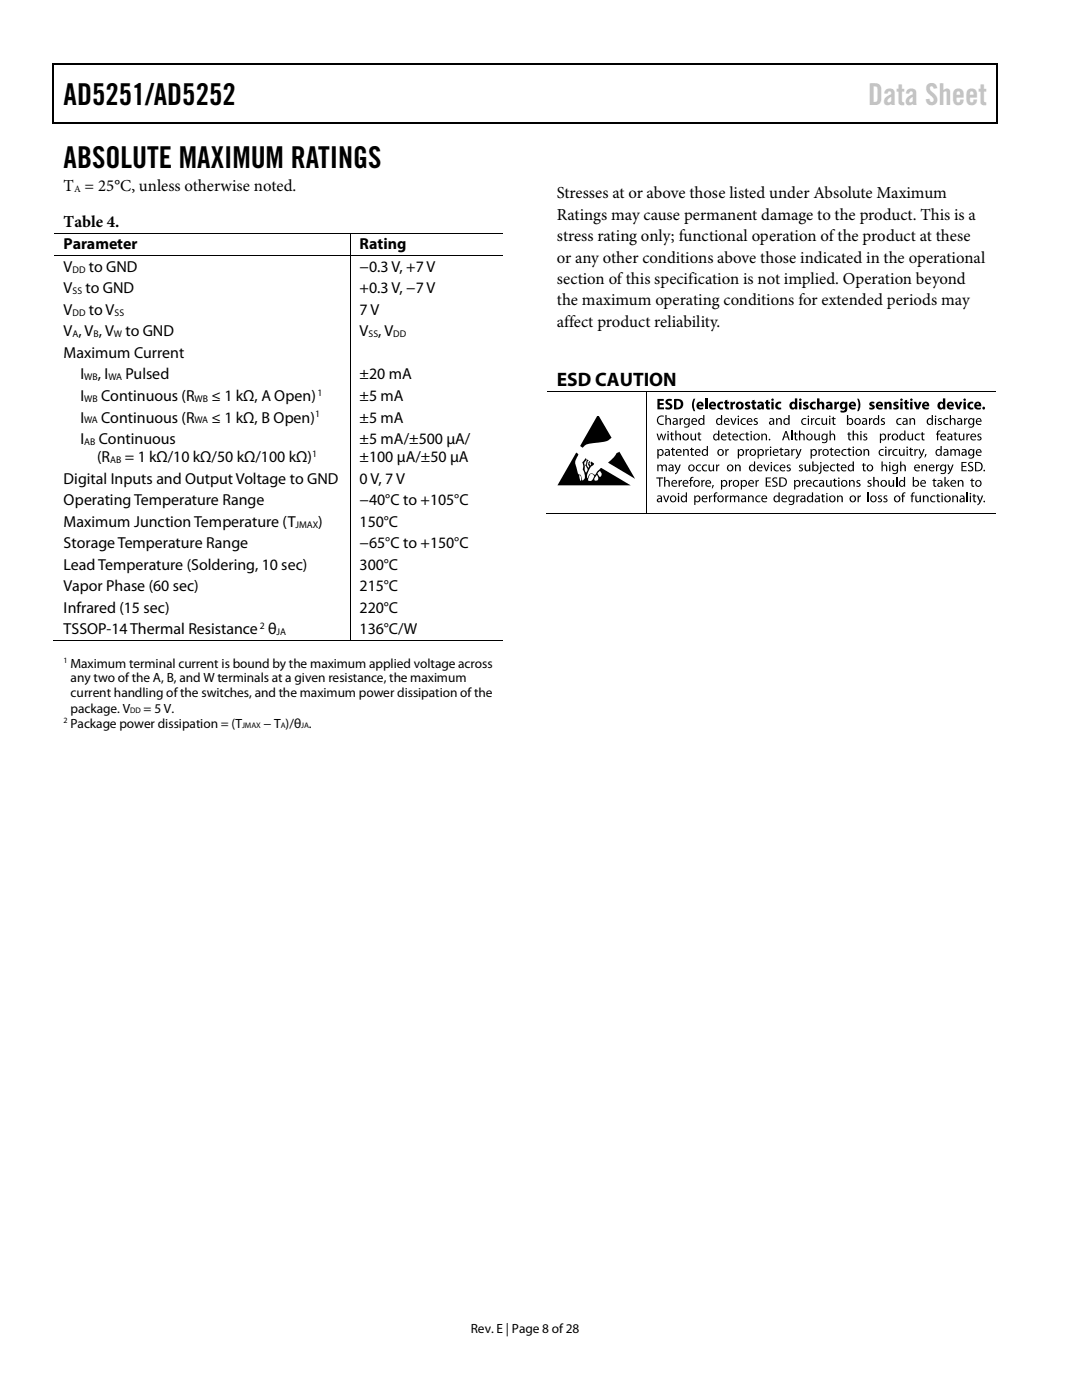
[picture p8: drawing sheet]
<svg xmlns="http://www.w3.org/2000/svg" width="216mm" height="279mm" viewBox="0 0 216 279" stroke-linecap="round" stroke-linejoin="round" font-family="sans-serif">
<defs><g id="words">
<g font-size="6">
<text x="12.7" y="20.9">AD5251/AD5252</text>
<text x="12.7" y="33.6">ABSOLUTE MAXIMUM RATINGS</text>
</g>
<text font-size="6" fill="#c1c1c1" x="173.2" y="20.9">Data Sheet</text>
<text font-size="3.9" x="111.1" y="77">ESD CAUTION</text>
<g font-size="3.3">
<text x="12.7" y="38.1">T = 25°C, unless otherwise noted.</text>
<text x="111.1" y="39.5">Stresses at or above those listed under Absolute Maximum</text>
<text x="12.7" y="45.2">Table 4.</text>
<text x="111.1" y="43.8">Ratings may cause permanent damage to the product. This is a</text>
<text x="111.1" y="48.1">stress rating only; functional operation of the product at these</text>
<text x="111.1" y="52.4">or any other conditions above those indicated in the operational</text>
<text x="111.1" y="56.7">section of this specification is not implied. Operation beyond</text>
<text x="111.1" y="61">the maximum operating conditions for extended periods may</text>
<text x="111.1" y="65.2">affect product reliability.</text>
</g>
<g font-size="3.2">
<text x="12.7" y="49.8">Parameter</text>
<text x="71.8" y="49.8">Rating</text>
<text x="12.7" y="54.3">V</text>
<text x="12.7" y="58.5">V</text>
<text x="17.1" y="58.5">to GND</text>
<text x="17.7" y="54.3">to GND</text>
<text x="71.8" y="54.3">−0.3 V, +7 V</text>
<text x="71.8" y="58.5">+0.3 V, −7 V</text>
<text x="12.7" y="62.9">V</text>
<text x="17.7" y="62.9">to V</text>
<text x="71.8" y="62.9">7 V</text>
<text x="12.7" y="67.1">V , V , V</text>
<text x="12.7" y="71.5">Maximum Current</text>
<text x="25" y="67.1">to GND</text>
<text x="71.8" y="67.1">V , V</text>
<text x="16" y="75.7">I</text>
<text x="19.5" y="75.7">, I</text>
<text x="25" y="75.7">Pulsed</text>
<text x="71.8" y="75.7">±20 mA</text>
<text x="16" y="80.1">I</text>
<text x="20.2" y="80.1">Continuous (R</text>
<text x="42.2" y="80.1">≤ 1 kΩ, A Open)</text>
<text x="71.8" y="80.1">±5 mA</text>
<text x="16" y="88.6">I</text>
<text x="16" y="84.3">I</text>
<text x="19.7" y="88.6">Continuous</text>
<text x="20.2" y="84.3">Continuous (R</text>
<text x="42.2" y="84.3">≤ 1 kΩ, B Open)</text>
<text x="71.8" y="84.3">±5 mA</text>
<text x="71.8" y="88.6">±5 mA/±500 µA/</text>
<text x="19.4" y="92.2">(R</text>
<text x="24.9" y="92.2">= 1 kΩ/10 kΩ/50 kΩ/100 kΩ)</text>
<text x="71.8" y="92.2">±100 µA/±50 µA</text>
<text x="12.7" y="100.8">Operating Temperature Range</text>
<text x="12.7" y="96.5">Digital Inputs and Output Voltage to GND</text>
<text x="71.8" y="96.5">0 V, 7 V</text>
<text x="71.8" y="100.8">−40°C to +105°C</text>
<text x="12.7" y="105.1">Maximum Junction Temperature (T</text>
<text x="63.5" y="105.1">)</text>
<text x="71.8" y="105.1">150°C</text>
<text x="12.7" y="109.4">Storage Temperature Range</text>
<text x="12.7" y="113.7">Lead Temperature (Soldering, 10 sec)</text>
<text x="71.8" y="109.4">−65°C to +150°C</text>
<text x="71.8" y="113.7">300°C</text>
<text x="12.7" y="118">Vapor Phase (60 sec)</text>
<text x="71.8" y="118">215°C</text>
<text x="12.7" y="122.3">Infrared (15 sec)</text>
<text x="71.8" y="122.3">220°C</text>
<text x="12.7" y="126.6">TSSOP-14 Thermal Resistance θ</text>
<text x="71.8" y="126.6">136°C/W</text>
</g>
<g font-size="2.7">
<text x="14.1" y="133.2">Maximum terminal current is bound by the maximum applied voltage across</text>
<text x="14.1" y="136.2">any two of the A, B, and W terminals at a given resistance, the maximum</text>
<text x="14.1" y="139.2">current handling of the switches, and the maximum power dissipation of the</text>
<text x="14.1" y="142.2">package. V</text>
<text x="28.7" y="142.2">= 5 V.</text>
<text x="14.1" y="145.2">Package power dissipation = (T</text>
<text x="52.6" y="145.2">− T )/θ .</text>
<text x="93.9" y="266">Rev. E | Page 8 of28</text>
</g>
<g font-size="1.9">
<text x="14.8" y="38.3">A</text>
<text x="14.5" y="54.4">DD</text>
<text x="14.5" y="58.7">SS</text>
<text x="14.5" y="63">DD</text>
<text x="22.9" y="63">SS</text>
<text x="14.5" y="67.3">A</text>
<text x="18.7" y="67.3">B</text>
<text x="22.7" y="67.3">W</text>
<text x="73.5" y="67.3">SS</text>
<text x="78.4" y="67.3">DD</text>
<text x="16.8" y="75.9">WB</text>
<text x="21.6" y="75.9">WA</text>
<text x="16.8" y="80.2">WB</text>
<text x="38.8" y="80.2">WB</text>
<text x="62.9" y="83.3">1</text>
<text x="63.4" y="79">1</text>
<text x="16.8" y="84.5">WA</text>
<text x="16.8" y="88.8">AB</text>
<text x="38.8" y="84.5">WA</text>
<text x="22" y="92.4">AB</text>
<text x="62.3" y="91.2">1</text>
<text x="59" y="105.3">JMAX</text>
<text x="51.8" y="125.5">2</text>
<text x="55.2" y="126.7">JA</text>
</g>
<g font-size="1.6">
<text x="12.7" y="132.3">1</text>
<text x="26" y="142.4">DD</text>
<text x="12.7" y="144.3">2</text>
<text x="48.3" y="145.4">JMAX</text>
<text x="56" y="145.4">A</text>
<text x="60.1" y="145.4">JA</text>
</g>
</g></defs>
<g fill="#000">
<path d="M10.5 12.7h.3v1h-.3zM10.5 12.7h.3v.3h-.3zM133.3 12.7h.3v.3h-.3zM198.8 12.7h.2v1h-.2zM198.8 12.7h.2v.3h-.2zM10.5 24.4h.3v.2h-.3zM133.1 24.4h.2v.2h-.2zM198.8 24.4h.2v.2h-.2zM69.8 46.4h.1v.2h-.1zM69.8 51h.1v.1h-.1zM128.8 78h.2v.1h-.2zM138.4 79.6h.3a2.72 2.72 0 0 0 0 2.5 .71 .71 0 0 1-.6-.9v-.8z"/>
<path d="M140.7 79.5h.5v2.2h-.5zM144.7 79.9l.4-.1v.4h.4v.3h-.4l.1 .8h.3v.4h-.5l-.3-.2v-1h-.2v-.3h.2zM150.1 79.9l.5-.1v.4h.3v.3h-.3v.8h.3v.4h-.5l-.2-.2-.1-1h-.2v-.3h.2zM152.8 79.9l.5-.1v.4h.3v.3h-.3v.8h.3v.4h-.5l-.2-.2-.1-1h-.2v-.3h.2zM163 79.5h.5v.9a.55 .55 0 0 1 .7-.2 .55 .55 0 0 1 .3 .6v.9h-.5v-1l-.2-.2-.3 .3v.9h-.5zM180.6 79.9l.4-.1v.4h.4v.3h-.4l.1 .8h.2v.4h-.5l-.2-.2v-1h-.3v-.3h.3zM119.3 83l2.7 4.4-.2 .2a3.7 3.7 0 0 1-2.7 .8h-.7a2.23 2.23 0 0 0-2.1 1l-.5-.4 2.9-5.1zM123 90.5l.6-.4 3.1 5.5-5.4-3.3 1.1-1zM131.2 92.7h.2v.2l.2-.2h.4l.2 .2 .3-.2h.3l.3 .6v.7h-.3v-.9l-.3-.2-.3 .3v.8h-.2v-.9l-.3-.2-.3 .2v.9h-.2zM131.2 79.6h1.2v.4h-.8v.4h.8v.4h-.8v.5h.9v.4h-1.3zM131 86.5h.3l.2 1.2 .4-1.2h.2l.3 1.2 .3-1.2h.2l-.4 1.4h-.2l-.3-1.1-.4 1.1h-.2zM131 95.3h1.3v.2h-.5v1.6h-.3v-1.6h-.5z"/>
<path d="M131.3 83.2l.7-.3 .5 .1-.1 .2a.76 .76 0 0 0-1.1 .7 .76 .76 0 0 0 1.1 .6l.1 .2a.97 .97 0 0 1-1.3-.3 .97 .97 0 0 1 .1-1.2zM132.5 95.2h.2v.8l.5-.2 .4 .2 .1 1.1h-.3v-.9l-.3-.2-.3 .3-.1 .8h-.2zM132.3 98.9h.3l.3 1.1 .4-1.1h.3l-.6 1.3h-.2zM132.8 82.8h.2v.9l.4-.3 .4 .2 .1 1.2h-.2l-.1-1-.2-.2-.4 .3v.9h-.2zM133 79.8l.5-.2 .6 .1-.1 .4-.7-.1-.1 .2 .2 .2a.72 .72 0 0 1 .7 .9 .72 .72 0 0 1-1 .4l-.4-.1 .1-.4 .7 .1 .2-.2-.2-.2a.69 .69 0 0 1-.6-.4 .69 .69 0 0 1 .1-.7zM133.9 86.3l.2-.1v.3h.4v.2h-.4l.1 .9 .2 .1v.2h-.3l-.2-.2v-1h-.2v-.2h.2zM134.1 89.4l.2-.1v.3h.4v.2h-.4l.1 .9 .3 .1-.1 .2h-.3l-.2-.3v-.9h-.2v-.2h.2zM134.7 85.9h.3v.9l.4-.3 .4 .2 .1 1.2h-.3v-1l-.3-.2-.3 .3v.9h-.3zM134.6 92.7h.3l.3 1.1 .4-1.1h.2l-.6 1.6-.5 .4v-.2l.4-.5zM135.4 95.8h.2v.3l.5-.3v.2l-.3 .1-.1 .2v.8h-.3zM135.6 83.5h.2v.2l.5-.3v.3h-.3l-.1 .3v.8h-.3zM136.3 89.6h.2v.3l.1-.2a.49 .49 0 0 1 .8 .1l.1 1.2h-.3v-1l-.3-.2-.3 .3v.9h-.3z"/>
<path d="M137.8 95.3l.6-.1-.1 .2h-.3v.2l-.1 .2h.4v.2h-.4v1.1h-.2v-1.1h-.2v-.2h.2zM137.9 89.4l.2-.1v.3h.4v.2h-.4l.1 .9 .2 .1 .1 .2h-.2a.35 .35 0 0 1-.4-.5v-.7h-.2v-.2h.2zM137.8 86.5h.2v1l.3 .2 .3-.2 .1-1h.2v1.4h-.2v-.2l-.1 .1a.47 .47 0 0 1-.8-.1zM139.3 86.3l.3-.1v.3h.3v.2h-.3v.9l.3 .1v.2h-.3l-.2-.2-.1-1h-.1zM139 92.9l.5-.2 .4 .1-.1 .1a.51 .51 0 0 0-.7 .5 .51 .51 0 0 0 .7 .4l.1 .2a.7 .7 0 0 1-1-.2 .7 .7 0 0 1 .1-.9zM139.9 95.8h.2l.1 .3 .4-.3v.2l-.4 .3v.8h-.2zM140.2 92.9l.6-.2 .3 .1-.1 .1a.5 .5 0 0 0-.7 .5 .5 .5 0 0 0 .7 .4l.1 .2a.7 .7 0 0 1-.9-.2 .7 .7 0 0 1 0-.9zM141.5 98.9h.2v.3l.4-.3v.2h-.2l-.2 .3v.8h-.2zM142.2 96.8h.2l-.2 .7h-.2zM141.4 92.7h.2v1l.3 .2 .3-.2 .1-1h.2v1.3h-.2v-.2l-.1 .1a.47 .47 0 0 1-.8 0zM142.9 92.7h.2v.3l.4-.3v.2l-.2 .1-.2 .2v.8h-.2zM143.3 80.4l.8-.2h.2l-.1 .4a.44 .44 0 0 0-.6 .4 .44 .44 0 0 0 .6 .3l.1 .4a.82 .82 0 0 1-1-.2 .82 .82 0 0 1 0-1.1z"/>
<path d="M144.7 98.9h.2l.1 .3 .2-.3h.2v.2h-.3l-.1 .3v.8h-.3zM144.7 89.6h.2l.1 .3 .4-.3v.2l-.2 .1-.2 .3v.8h-.3zM145.4 95.8h.2v.3l.5-.3v.2l-.4 .3v.8h-.3zM145.4 86.3l.2-.1v.3h.3v.2h-.3v.9l.3 .1v.2h-.2a.35 .35 0 0 1-.3-.4v-.8h-.2v-.2h.2zM145.6 98.9h.2l.1 .2 .2-.2h.3l.3 .2 .2-.2h.4l.2 .5v.8h-.2v-1l-.3-.1-.3 .2v.9h-.2l-.1-1-.2-.1-.3 .3v.8h-.3zM145.7 80.2h.4l.1 .3 .2-.3h.3v.4h-.3l-.2 .2v.9h-.4zM145.7 83.5h.3l.4 1 .3-1h.3l-.5 1.3h-.3zM146.6 92.7h.3v.2l.1-.1a.5 .5 0 0 1 .7 .1l.1 1.1h-.3v-.9l-.3-.2-.3 .3v.8h-.2zM147.7 86.7l.5-.2 .3 .1v.2a.5 .5 0 0 0-.8 .4 .5 .5 0 0 0 .8 .5v.1a.7 .7 0 0 1-.9-.2 .7 .7 0 0 1 .1-.9zM148.8 80.3l.5-.1 .4 .1-.1 .3-.5-.1v.2a.56 .56 0 0 1 .6 .7 .56 .56 0 0 1-.8 .3l-.3-.1 .1-.3 .4 .1 .2-.1-.5-.3a.43 .43 0 0 1 0-.7zM148.8 89.6h.2v.3l.2-.3h.3v.2l-.3 .1-.2 .3v.8h-.2zM148 83.6l.5-.2 .3 .1v.2a.5 .5 0 0 0-.8 .4 .5 .5 0 0 0 .8 .5v.1a.7 .7 0 0 1-.9-.1 .7 .7 0 0 1 .1-1z"/>
<path d="M148.9 86.3l.3-.1v.3h.3v.2h-.3v.9l.3 .1-.1 .2h-.3l-.2-.2v-1h-.2v-.2h.2zM149.3 98.9h.2v.2l.1-.1a.49 .49 0 0 1 .7 .1l.1 1.1h-.2l-.1-.9-.3-.2-.3 .2v.9h-.2zM150.5 83.6l.3-.2 .4 .1-.1 .2h-.4v.2l.2 .1a.4 .4 0 0 1 .3 .4 .4 .4 0 0 1-.2 .4l-.6-.1v-.2l.5 .1v-.3l-.2-.1a.39 .39 0 0 1-.2-.6zM150.7 95.8h.3v.3l.4-.3v.2l-.2 .1-.2 .2v.8h-.2zM151.9 86.5h.2v.3l.1-.1a.48 .48 0 0 1 .8 0v1.2h-.2v-1l-.3-.2-.3 .3v.9h-.3zM152.3 92.7h.3l.3 1.1 .4-1.1h.3l-.6 1.3h-.2zM152.7 89.6h.2l.1 .3 .4-.3v.2l-.3 .1-.1 .2v.9h-.3zM153.4 87.6h.3v.3h-.3zM152.8 95.3h1v.2h-.8v.6h.8v.2h-.8v.6h.8v.2h-1zM154.2 95.5a.8 .8 0 0 1 .9-.1l-.1 .1h-.5a.27 .27 0 0 0-.2 .2 .27 .27 0 0 0 .2 .3 .64 .64 0 0 1 .6 .9 .64 .64 0 0 1-1 .1v-.1a.39 .39 0 0 0 .7 0 .39 .39 0 0 0-.2-.6 .54 .54 0 0 1-.4-.8zM154.8 83.5h.3v.2l.1-.1a.49 .49 0 0 1 .7 0l.1 1.2h-.2l-.1-1-.3-.2-.3 .3v.9h-.2zM154.5 92.9l.6-.2 .3 .1-.1 .1a.5 .5 0 0 0-.7 .5 .5 .5 0 0 0 .7 .4l.1 .2a.7 .7 0 0 1-.9-.2 .7 .7 0 0 1 0-.9z"/>
<path d="M154.9 80.4l.8-.2h.2l-.1 .4a.45 .45 0 0 0-.7 .3 .45 .45 0 0 0 .7 .4l.1 .4a.82 .82 0 0 1-1-.2 .82 .82 0 0 1 0-1.1zM155.7 89.4l.3-.1v.3h.3v.2h-.3v.9l.3 .1-.1 .2h-.3l-.2-.3v-.9h-.2v-.2h.2zM157 92.9l.4-.2 .4 .1-.1 .1h-.4v.3l.1 .1a.4 .4 0 0 1 .4 .3 .4 .4 0 0 1-.2 .4h-.7l.1-.2h.5v-.2l-.2-.1a.39 .39 0 0 1-.3-.6zM157.9 85.9h.2v2h-.2zM157.9 89.6h.2v.3l.5-.3v.2l-.3 .1-.1 .2-.1 .9h-.2zM158.6 86.3l.2-.1v.3h.4v.2h-.4l.1 .9 .2 .1v.2h-.3l-.2-.2v-1h-.2v-.2h.2zM158.9 98.9h.2v.3l.2-.3h.3v.2h-.3l-.2 .4v.7h-.2zM158.7 89.6h.3l.3 1.1 .4-1.1h.2l-.6 1.6-.5 .4v-.2l.4-.5zM159.4 85.9h.3v.9l.4-.3 .4 .2 .1 1.2h-.3v-1l-.3-.2-.3 .3v.9h-.3zM159.5 92.9l.4-.2 .3 .1-.1 .2-.4-.1v.3l.2 .1a.41 .41 0 0 1 .3 .3 .41 .41 0 0 1-.2 .4h-.6v-.2h.6v-.2l-.2-.1a.39 .39 0 0 1-.3-.6zM160 95.8h.2v.3l.5-.3v.2l-.3 .1-.1 .2v.8h-.3zM160.4 80.3l.5-.1 .4 .1-.1 .3-.5-.1 .1 .2a.56 .56 0 0 1 .5 .7 .56 .56 0 0 1-.8 .3l-.3-.1 .1-.3 .4 .1 .2-.1-.5-.3a.43 .43 0 0 1 0-.7z"/>
<path d="M160.1 83.6l.5-.2 .3 .1-.1 .2a.51 .51 0 0 0-.7 .4 .51 .51 0 0 0 .8 .5v.1a.7 .7 0 0 1-.9-.1 .7 .7 0 0 1 .1-1zM160.5 92.7h.3v1l.3 .2 .3-.3v-.9h.3v1.3h-.2v-.2l-.1 .1a.47 .47 0 0 1-.8 0zM161.8 83.5h.2v.2l.5-.3v.3h-.3l-.1 .3v.8h-.3zM161.8 80.4l.8-.2h.2l-.1 .4a.45 .45 0 0 0-.7 .3 .45 .45 0 0 0 .7 .4l.1 .4a.82 .82 0 0 1-1.1-.2 .82 .82 0 0 1 .1-1.1zM162.4 96l.5-.2h.3v.2a.51 .51 0 0 0-.8 .5 .51 .51 0 0 0 .8 .4v.2a.7 .7 0 0 1-.9-.2 .7 .7 0 0 1 .1-.9zM163.3 89.6h.2v.3l.5-.3v.2l-.3 .1-.1 .2v.9h-.3zM162.5 86.5h.2v1l.3 .2 .3-.3v-.9h.3v1.4h-.2v-.2l-.1 .1a.47 .47 0 0 1-.8-.1zM162.8 83.6l.5-.2 .4 .1-.1 .2a.5 .5 0 0 0-.8 .4 .5 .5 0 0 0 .8 .5v.1a.7 .7 0 0 1-.9-.1 .7 .7 0 0 1 .1-1zM164 98.7l.3-.1v.3h.3v.2h-.3v.9h.3l-.1 .2h-.3l-.2-.2v-.9h-.2v-.2h.2zM163.9 83.5h.3v.9l.3 .2 .3-.3v-.8h.2l.1 1.3h-.3v-.2l-.1 .1a.46 .46 0 0 1-.7-.1zM165.5 85.9h.3v.9l.4-.3 .4 .2v1.2h-.2v-1l-.3-.2-.3 .3v.9h-.3zM164.8 95.8h.3v1l.3 .2 .3-.3v-.9h.2l.1 1.3h-.3v-.2l-.1 .1a.46 .46 0 0 1-.7-.1z"/>
<path d="M165.7 89.4l.3-.1v.3h.3v.2h-.3v.9l.3 .1v.2h-.2a.35 .35 0 0 1-.4-.5v-.7h-.2v-.2h.2zM166.2 83.2h.2v.3h.3v.1h-.3v.9l.3 .1v.2h-.3l-.2-.2v-1h-.3v-.1h.3zM166.5 80.2h.4v.3l.3-.3h.2v.4h-.3l-.1 .3v.8h-.5zM165.8 92.9l.5-.2 .3 .1v.2a.51 .51 0 0 0-.8 .4 .51 .51 0 0 0 .8 .4v.2a.7 .7 0 0 1-.9-.2 .7 .7 0 0 1 .1-.9zM166.4 95.6l.2-.1v.3h.4v.2h-.4l.1 .9 .3 .1v.1h-.4l-.2-.2v-.9h-.2zM167 98.9h.2l.1 .2v-.1a.5 .5 0 0 1 .8 .1l.1 1.1h-.3v-.9l-.3-.2-.3 .3v.8h-.3zM167 92.5l.3-.1v.3h.3v.2h-.3v.9l.3 .1-.1 .2h-.3l-.2-.3v-.9h-.2v-.2h.2zM168.1 89.8l.5-.2 .3 .1v.2a.5 .5 0 0 0-.8 .4 .5 .5 0 0 0 .8 .4v.2a.7 .7 0 0 1-.9-.2 .7 .7 0 0 1 .1-.9zM169.4 95.8h.2v.2l.1-.1a.48 .48 0 0 1 .8 .1v1.1h-.2v-.9l-.3-.2-.3 .3v.8h-.3zM169.3 86.3l.2-.1v.3h.4v.2h-.4l.1 .9 .2 .1 .1 .2h-.4l-.2-.2v-1h-.2zM169.3 89.4l.2-.1v.3h.4v.2h-.4l.1 .9 .3 .1-.1 .2h-.3l-.2-.3v-.9h-.2v-.2h.2zM170.1 85.9h.3v.9l.4-.3 .4 .2 .1 1.2h-.3v-1l-.3-.2-.3 .3v.9h-.3z"/>
<path d="M170.9 96l.4-.2 .4 .1-.1 .1h-.4v.3l.2 .1a.4 .4 0 0 1 .3 .3 .4 .4 0 0 1-.2 .4h-.7l.1-.2 .3 .1 .3-.2-.6-.5zM171 79.6a.71 .71 0 0 1 .6 .8v.8a.71 .71 0 0 1-.6 .9 2.72 2.72 0 0 0 0-2.5zM171.1 98.9h.2v.3l.5-.3v.2h-.3l-.1 .3v.8h-.3zM172.3 86.7l.4-.2 .3 .1v.2l-.5-.1 .1 .3 .1 .1a.41 .41 0 0 1 .4 .3 .41 .41 0 0 1-.2 .5l-.7-.1 .1-.2 .5 .1v-.3l-.2-.1a.39 .39 0 0 1-.3-.6zM172.3 89.6h.2v.3l.1-.2a.5 .5 0 0 1 .8 .1v1.2h-.2v-1l-.3-.2-.4 .3v.9h-.2zM172.2 92.5l.2-.1v.3h.4v.2h-.4l.1 .9 .3 .1-.1 .2h-.3l-.2-.3v-.9h-.2v-.2h.2zM173.1 98.3h.2v1.9h-.2zM173.2 96l.4-.2 .3 .1-.1 .1h-.4v.3l.2 .1a.4 .4 0 0 1 .3 .3 .4 .4 0 0 1-.2 .4h-.6v-.2l.3 .1 .3-.2-.6-.5zM173.4 83.5h.2v.2l.5-.3v.3h-.3l-.1 .3-.1 .8h-.2zM173.6 80.3l.5-.1 .4 .1-.1 .3-.4-.1v.2a.53 .53 0 0 1 .6 .6 .53 .53 0 0 1-.7 .4l-.5-.1 .1-.3 .4 .1 .2-.1-.5-.3a.42 .42 0 0 1 0-.7zM174.2 95.2h.3v.8l.4-.2 .4 .2 .1 1.1h-.3v-.9l-.3-.2-.3 .2v.9h-.3zM175.2 99.1l.4-.2 .4 .1-.1 .1h-.4v.3h.2a.4 .4 0 0 1 .3 .4 .4 .4 0 0 1-.2 .4h-.7l.1-.2h.5v-.3l-.2-.1a.39 .39 0 0 1-.3-.5z"/>
<path d="M175.8 83.6l.4-.2 .4 .1-.1 .2h-.4v.2l.2 .1a.41 .41 0 0 1 .3 .3 .41 .41 0 0 1-.2 .5l-.7-.1 .1-.2 .5 .1v-.3l-.2-.1a.39 .39 0 0 1-.3-.6zM175.9 92.1h.2v.8l.5-.2 .4 .2v1.1h-.2v-.9l-.3-.2-.3 .2-.1 .9h-.2zM176.3 99.1l.4-.2 .4 .1-.1 .1h-.4v.3h.2a.41 .41 0 0 1 .3 .4 .41 .41 0 0 1-.2 .4h-.7l.1-.2h.5v-.3l-.2-.1a.39 .39 0 0 1-.3-.5zM175.5 89.8l.5-.2 .3 .1v.2a.5 .5 0 0 0-.8 .4 .5 .5 0 0 0 .8 .4v.2a.7 .7 0 0 1-.9-.2 .7 .7 0 0 1 .1-.9zM176.5 80.2h.4v.2l.1-.1a.55 .55 0 0 1 .6-.1 .55 .55 0 0 1 .3 .6v.9h-.5v-1l-.2-.2-.3 .3v.9h-.4zM177.1 86.5h.2l.1 .3 .4-.3v.3h-.2l-.2 .3v.8h-.3zM177.3 89.6h.2v.3l.2-.3h.2v.2l-.2 .1-.2 .2v.9h-.2zM178.4 80.3l.5-.1 .4 .1-.1 .3-.5-.1v.2a.53 .53 0 0 1 .7 .6 .53 .53 0 0 1-.7 .4l-.5-.1 .1-.3 .4 .1 .2-.1-.5-.3a.42 .42 0 0 1 0-.7zM177.3 95.8h.2l.1 1 .2 .2 .3-.3 .1-.9h.2v1.3h-.2v-.2l-.1 .1a.47 .47 0 0 1-.8-.1zM178.8 95.2h.3v1.9h-.3zM178.2 89.8l.6-.2 .3 .1v.2a.5 .5 0 0 0-.8 .4 .5 .5 0 0 0 .8 .4v.2a.7 .7 0 0 1-.9-.2 .7 .7 0 0 1 0-.9zM179.6 92.1h.2v.8l.5-.2 .4 .2 .1 1.1h-.3v-.9l-.3-.2-.3 .3-.1 .8h-.2z"/>
<path d="M179 83.6l.5-.2 .4 .1-.1 .2a.5 .5 0 0 0-.7 .4 .5 .5 0 0 0 .7 .5l.1 .1a.7 .7 0 0 1-1-.1 .7 .7 0 0 1 .1-1zM179.4 89.6h.2v1l.3 .2 .3-.2 .1-1h.2v1.4h-.2v-.3l-.1 .2a.46 .46 0 0 1-.7-.1zM181.5 83.5h.2v.2l.1-.1a.48 .48 0 0 1 .7 0l.1 1.2h-.2l-.1-1-.2-.2-.4 .3v.9h-.2zM181.6 89.4l.2-.1v.3h.4v.2h-.4l.1 .9 .2 .1 .1 .2h-.4l-.2-.3v-.9h-.2zM181.1 86.5h.2v1l.3 .2 .3-.3 .1-.9h.2v1.4h-.2v-.2l-.1 .1a.46 .46 0 0 1-.8-.1zM182.5 89.6h.1l.1 .3 .4-.3v.2l-.2 .1-.2 .2v.9h-.2zM182.3 80.2h.5l.3 1.1 .3-1.1h.5l-.6 1.5h-.4zM183.2 89.6h.3l.4 1.1 .3-1.1h.3l-.7 1.6-.4 .4-.1-.2 .5-.5zM182.7 86.7l.5-.2 .3 .1v.2a.51 .51 0 0 0-.8 .4 .51 .51 0 0 0 .8 .5v.1a.7 .7 0 0 1-.9-.1 .7 .7 0 0 1 .1-1zM182.6 98.9h.3v.9l.3 .2 .3-.2v-.9h.3v1.3h-.3v-.2l-.1 .1a.46 .46 0 0 1-.7-.1zM183.8 92.7h.3v.3l.1-.2a.49 .49 0 0 1 .7 .1l.1 1.1h-.2l-.1-.9-.3-.2-.3 .3v.8h-.2zM183.9 86.3l.2-.1v.3h.4v.2h-.4l.1 .9 .3 .1v.2h-.2a.35 .35 0 0 1-.4-.4v-.8h-.2v-.2h.2z"/>
<path d="M184.1 98.9h.3v.2l.1-.1a.48 .48 0 0 1 .7 .1l.1 1.1h-.2l-.1-.9-.2-.2-.4 .2v.9h-.3zM184.6 90.6h.3l-.3 .7h-.2zM186.3 95.6l.2-.1v.3h.3v.2h-.3v.9l.3 .1v.1h-.3l-.2-.2v-.9h-.2zM186.8 92.7h.2v.3l.4-.3v.2l-.2 .1-.2 .2v.8h-.2zM187.1 86l.6-.1-.1 .2h-.3l-.1 .2v.2h.3v.2h-.3v1.2h-.2v-1.2h-.2v-.2h.2zM187.2 83.6l.4-.2 .3 .1v.2h-.5v.2l.2 .1a.41 .41 0 0 1 .4 .3 .41 .41 0 0 1-.2 .5l-.7-.1 .1-.2 .5 .1v-.3l-.2-.1a.39 .39 0 0 1-.3-.6zM187 98.7l.2-.1v.3h.4v.2h-.4l.1 .9h.3v.2l-.2 .1a.35 .35 0 0 1-.4-.5v-.7h-.2v-.2h.2zM188.4 95.2h.3v1.2l.5-.6h.3l-.5 .6 .6 .7h-.3l-.5-.6-.1 .1v.5h-.3zM188.4 83.6l.5-.2 .3 .1v.2a.5 .5 0 0 0-.8 .4 .5 .5 0 0 0 .8 .5v.1a.7 .7 0 0 1-.9-.1 .7 .7 0 0 1 .1-1zM189 92.7h.3l.4 1.1 .3-1.1h.3l-.6 1.4-.5 .6-.1-.2 .4-.5zM189.5 82.8h.3v.9l.4-.3 .4 .2 .1 1.2h-.3v-1l-.3-.2-.3 .3v.9h-.3zM189.6 89.6h.2v.2l.3-.2h.3l.2 .3 .3-.3 .4 .1 .2 .5v.8h-.2v-1l-.3-.2-.3 .3v.9h-.2l-.1-1-.2-.2-.3 .3v.9h-.3z"/>
<path d="M190 98.9h.2v.2l.1-.1a.48 .48 0 0 1 .8 .1l.1 1.1h-.3v-.9l-.3-.2-.3 .2v.9h-.3zM190.5 86.3l.2-.1v.3h.3v.2h-.3v.9l.3 .1v.2h-.3l-.2-.2v-1h-.2v-.2h.2zM190.4 80.2h.6l.2 1.1 .3-1.1h.5l-.5 1.5h-.5zM191.1 95.8h.2v.2l.1-.1a.5 .5 0 0 1 .8 .1l.1 1.1h-.3v-.9l-.3-.2-.3 .3v.8h-.3zM192.4 83.5h.2v.2l.4-.3v.3l-.4 .3v.8h-.2zM191.3 86.5h.2l.1 1 .2 .2 .4-.3v-.9h.2v1.4h-.2v-.2l-.1 .1a.46 .46 0 0 1-.7-.1zM191.8 92.2h1.1v.2h-.8v.6h.7v.2h-.7v.7h.8v.1h-1.1zM192.8 86.5h.2v.3l.5-.3v.3h-.2l-.2 .3v.8h-.3zM192.9 98.3h.2v1.9h-.2zM193.2 92.4a.76 .76 0 0 1 .9-.1v.2l-.4-.1-.3 .1 .1 .4a.64 .64 0 0 1 .7 .9 .64 .64 0 0 1-1.1 .2l.1-.2a.39 .39 0 0 0 .6 0 .39 .39 0 0 0-.2-.6 .53 .53 0 0 1-.4-.8zM193.8 95.6l.3-.1v.3h.3v.2h-.3v.9l.3 .1-.1 .2-.3-.1-.2-.2v-.9h-.2v-.2h.2zM193.2 80.4l.9-.2h.1v.4a.44 .44 0 0 0-.7 .3 .44 .44 0 0 0 .7 .4v.4a.82 .82 0 0 1-1-.2 .82 .82 0 0 1 0-1.1z"/>
<path d="M194.2 98.7l.3-.1v.3h.3v.2h-.3v.9h.3v.2h-.4l-.2-.2v-.9h-.2v-.2h.2zM195.1 86.7l.4-.2 .3 .1v.2l-.5-.1v.3l.2 .1a.4 .4 0 0 1 .4 .3 .4 .4 0 0 1-.3 .5l-.6-.1v-.2l.4 .1 .2-.2-.5-.4zM194.9 98.9h.3l.4 1.1 .3-1.1h.3l-.5 1.3-.6 .6-.1-.2 .4-.4zM196.3 93.8h.2v.2h-.2zM128.8 102.4h.2v.2h-.2zM142.6 98.4l.6-.1-.1 .2h-.3l-.1 .1v.3h.3v.2h-.3v1.1h-.2v-1.1h-.2v-.2h.2zM150.9 99.1l.5-.2h.4l-.1 .2a.5 .5 0 0 0-.8 .5 .5 .5 0 0 0 .8 .4v.2a.7 .7 0 0 1-.9-.2 .7 .7 0 0 1 .1-.9zM180.2 98.4l.5-.1v.2h-.4v.1l-.1 .3h.4v.2h-.4v1.1h-.2v-1.1h-.2v-.2h.2zM182 98.4l.5-.1v.2h-.3l-.1 .1v.3h.3v.2h-.3v1.1h-.2v-1.1h-.2v-.2h.2zM185.8 99.1l.5-.2h.3v.2a.51 .51 0 0 0-.8 .5 .51 .51 0 0 0 .8 .4v.2a.7 .7 0 0 1-.9-.2 .7 .7 0 0 1 .1-.9zM196.3 100h.2v.2h-.2zM69.8 127.8h.1v.1h-.1z"/>
<path d="M134.5 79.7a1.51 1.51 0 0 1 1.8 .6 1.24 1.24 0 0 1-1.7 1.4h-.1zM135 80v1.4a.71 .71 0 0 0 .8-.7 .71 .71 0 0 0-.8-.7z"/>
<path d="M157.7 80.4l.5-.2 .4 .1v-.8h.5v2.2h-.4v-.2a.69 .69 0 0 1-1 .1 .69 .69 0 0 1-.1-1zM158.1 80.6a.41 .41 0 0 0-.1 .5 .41 .41 0 0 0 .5 .2 .42 .42 0 0 0 .1-.5 .42 .42 0 0 0-.5-.2z"/>
<path d="M187.3 80.4l.4-.2 .4 .1v-.8h.5v2.2h-.4v-.2a.69 .69 0 0 1-1 .1 .69 .69 0 0 1-.1-1zM187.7 80.6l-.1 .1a.43 .43 0 0 0 .3 .7 .41 .41 0 0 0 .2-.5 .41 .41 0 0 0-.4-.3z"/>
<path d="M115 90.3l-3.8 6.6h14.6l-5.9-3.5-.7 .6-.5 .9-.1-.2a.71 .71 0 0 0-.8-.2 .71 .71 0 0 0-.5 .7l-.1 .3a2.85 2.85 0 0 1 1.3-2.8v-.2l-.6-.4v.7l-.1 .1-.2-.3 .1-.6-.3 .3v.4l.2 .4-.2 .3-.1-.2a.65 .65 0 0 1-.1-.9l.3-.4-.3-.2-.4 1.1 .2 .3a.71 .71 0 0 1-.1 1.2l-.2-.3v-1a.81 .81 0 0 1 .3-1.1l.1-.3-.3-.1-.6 .7 .2 .8-.1 .7 .3 .8a1.03 1.03 0 0 1-.4 1.4l-.4-1.1a.79 .79 0 0 1-.7-1l-.1-.4a2.12 2.12 0 0 1 .3-2.5 .42 .42 0 0 0-.3-.6zM115.6 94.9l.2-.1 .1 .4 .1 .6-.2 .2zM117.8 94.6a.58 .58 0 0 1 .7 .3 .58 .58 0 0 1-.2 .8 .59 .59 0 0 1-1 .1l.2-.6zM119 94.9a.51 .51 0 0 1 .4 .7 .51 .51 0 0 1-.8 .2zM119.3 94.3l.4-.3a.69 .69 0 0 1 0 1.2l-.5-.7z"/>
<path d="M131.2 89.6h.2v.3a.61 .61 0 0 1 .8-.2 .61 .61 0 0 1 .2 .9 .54 .54 0 0 1-.4 .4 .54 .54 0 0 1-.6-.2v.7h-.2zM131.5 89.9a.49 .49 0 0 0-.1 .6 .49 .49 0 0 0 .6 .2 .5 .5 0 0 0 .2-.6 .5 .5 0 0 0-.6-.3z"/>
<path d="M131.2 99l.4-.1 .5 .2v1.1h-.2v-.1a.43 .43 0 0 1-.7 .1 .43 .43 0 0 1 .1-.7l.6-.1-.1-.2a.42 .42 0 0 0-.6-.1zM131.4 99.7v.3h.4l.1-.4z"/>
<path d="M133.2 86.2a.15 .15 0 0 1 .3 0 .15 .15 0 0 1-.3 0zM133.2 86.5h.2v1.4h-.2z"/>
<path d="M132.7 89.7l.5-.1 .4 .3 .1 1.1h-.2v-.2a.43 .43 0 0 1-.7 .1 .43 .43 0 0 1 0-.7l.6-.1v-.1a.41 .41 0 0 0-.6-.1zM132.9 90.4v.4l.4-.1 .1-.1v-.3z"/>
<path d="M134.1 96a.57 .57 0 0 1 .7-.2 .57 .57 0 0 1 .3 .7h-.9a.53 .53 0 0 0 .8 .4v.2a.73 .73 0 0 1-.9-.2 .73 .73 0 0 1 0-.9zM134.3 96l-.1 .3h.7l-.1-.3z"/>
<path d="M133.5 92.8l.4-.1 .5 .3v1h-.2v-.1a.43 .43 0 0 1-.7 .1 .43 .43 0 0 1 .1-.7l.5-.1v-.1a.41 .41 0 0 0-.6-.1zM133.7 93.5v.3h.3l.2-.2v-.2z"/>
<path d="M135 89.8a.58 .58 0 0 1 .7-.1 .58 .58 0 0 1 .3 .6h-.9l.2 .5 .6-.1 .1 .2a.73 .73 0 0 1-1-.1 .73 .73 0 0 1 0-1zM135.2 89.8l-.1 .4h.7l-.1-.4z"/>
<path d="M134.3 83.5h.1a.57 .57 0 0 1 .8 .5v.8h-.2v-.2a.43 .43 0 0 1-.7 .1 .43 .43 0 0 1 .1-.6l.6-.2v-.1a.41 .41 0 0 0-.7-.1zM134.5 84.2v.4h.3l.2-.2v-.3z"/>
<path d="M135.2 98.5a.15 .15 0 0 1 .3 0 .15 .15 0 0 1-.3 0zM135.3 98.9h.2v1.3h-.2z"/>
<path d="M136.4 96a.58 .58 0 0 1 .7-.2 .58 .58 0 0 1 .3 .7h-1l.3 .4h.5l.1 .2a.73 .73 0 0 1-1-.2 .73 .73 0 0 1 .1-.9zM136.6 96l-.2 .3h.7l-.1-.3z"/>
<path d="M136.2 87.2a.69 .69 0 0 1 1.3 0 .69 .69 0 0 1-1.3 0zM136.6 86.8a.49 .49 0 0 0-.2 .6 .49 .49 0 0 0 .6 .3 .49 .49 0 0 0 .2-.7 .49 .49 0 0 0-.6-.2z"/>
<path d="M136 99.1l.4-.2 .4 .2v-.8h.3v1.9h-.2v-.2a.61 .61 0 0 1-.9 .1 .61 .61 0 0 1-.1-.8zM136.2 99.1a.5 .5 0 0 0-.1 .6 .5 .5 0 0 0 .5 .3 .49 .49 0 0 0 .2-.6 .49 .49 0 0 0-.6-.3z"/>
<path d="M136.6 83.6a.52 .52 0 0 1 .8 .1v-.2h.3l-.1 .3a1.65 1.65 0 0 1-.2 1.4l-.4 .2-.5-.1 .1-.2h.1a.47 .47 0 0 0 .6 0 .47 .47 0 0 0 .1-.5 .63 .63 0 0 1-.9-.1 .63 .63 0 0 1 .1-.9zM136.8 83.7a.49 .49 0 0 0-.2 .6 .49 .49 0 0 0 .6 .3 .48 .48 0 0 0 .2-.6 .48 .48 0 0 0-.6-.3z"/>
<path d="M137.3 93.4a.7 .7 0 0 1 1.4 0 .7 .7 0 0 1-1.4 0zM137.7 92.9a.5 .5 0 0 0-.1 .7 .5 .5 0 0 0 .6 .2 .49 .49 0 0 0 .2-.6 .49 .49 0 0 0-.7-.3z"/>
<path d="M138.1 83.6a.57 .57 0 0 1 .7-.1 .57 .57 0 0 1 .3 .7h-.9l.2 .4h.6v.1a.73 .73 0 0 1-.9-.1 .73 .73 0 0 1 0-1zM138.3 83.7l-.1 .3h.7l-.2-.3z"/>
<path d="M138.5 98.9h.2v.2a.61 .61 0 0 1 .9-.1 .61 .61 0 0 1 .1 .9 .55 .55 0 0 1-.4 .4 .55 .55 0 0 1-.5-.3v.8h-.3zM138.9 99.2a.49 .49 0 0 0-.1 .6 .49 .49 0 0 0 .6 .2 .5 .5 0 0 0 .1-.6 .5 .5 0 0 0-.5-.3z"/>
<path d="M138.8 89.8a.57 .57 0 0 1 .7-.1 .57 .57 0 0 1 .3 .6h-.9l.2 .5 .6-.1v.2a.73 .73 0 0 1-.9-.1 .73 .73 0 0 1 0-1zM139 89.8l-.1 .4h.7l-.2-.4z"/>
<path d="M138.3 96.5a.7 .7 0 0 1 1.4 0 .7 .7 0 0 1-1.4 0zM138.8 96a.5 .5 0 0 0-.2 .7 .5 .5 0 0 0 .6 .2 .49 .49 0 0 0 .2-.6 .49 .49 0 0 0-.6-.3z"/>
<path d="M139.1 80.4a.71 .71 0 0 1 1-.2 .71 .71 0 0 1 .3 .9h-1a.53 .53 0 0 0 .9 .2v.3a.85 .85 0 0 1-1.1-.1 .85 .85 0 0 1-.1-1.1zM139.5 80.5l-.1 .3h.6l-.1-.3z"/>
<path d="M140.2 99.1a.57 .57 0 0 1 .7-.2 .57 .57 0 0 1 .3 .7h-1l.3 .4h.5l.1 .2a.73 .73 0 0 1-1-.2 .73 .73 0 0 1 .1-.9zM140.4 99.1l-.2 .3h.7l-.1-.3z"/>
<path d="M139.5 83.6l.4-.2 .4 .2v-.8h.3v2h-.2l-.1-.2a.61 .61 0 0 1-.8 .1 .61 .61 0 0 1-.1-.9zM139.7 83.7a.5 .5 0 0 0-.1 .6 .5 .5 0 0 0 .5 .3l.1-.1a.48 .48 0 0 0 .1-.6 .48 .48 0 0 0-.6-.2z"/>
<path d="M140.9 96a.57 .57 0 0 1 .7-.2 .57 .57 0 0 1 .3 .7h-.9l.2 .4h.6v.2a.73 .73 0 0 1-.9-.2 .73 .73 0 0 1 0-.9zM141.1 96l-.1 .3h.7l-.2-.3z"/>
<path d="M140.2 89.8l.4-.2 .4 .2v-.8h.3v2h-.3v-.3a.61 .61 0 0 1-.8 .2 .61 .61 0 0 1-.1-.9zM140.4 89.9a.5 .5 0 0 0-.2 .6 .5 .5 0 0 0 .6 .3 .49 .49 0 0 0 .2-.6 .49 .49 0 0 0-.6-.3z"/>
<path d="M141.6 80.4a.72 .72 0 0 1 .9-.2 .72 .72 0 0 1 .4 .9h-1l.2 .3 .6-.1 .1 .3a.85 .85 0 0 1-1.1-.1 .85 .85 0 0 1-.1-1.1zM142 80.5l-.1 .3h.5l-.1-.3z"/>
<path d="M142.5 86.7l.4-.2 .4 .2v-.8h.2v2h-.2v-.2a.61 .61 0 0 1-.8 .1 .61 .61 0 0 1-.2-.9zM142.7 86.8a.5 .5 0 0 0-.2 .6 .5 .5 0 0 0 .6 .3 .5 .5 0 0 0 .2-.6 .5 .5 0 0 0-.6-.3z"/>
<path d="M143.1 90.3a.7 .7 0 0 1 1.4 0 .7 .7 0 0 1-1.4 0zM143.6 89.9a.49 .49 0 0 0-.2 .6 .49 .49 0 0 0 .6 .2 .49 .49 0 0 0 .2-.6 .49 .49 0 0 0-.6-.2z"/>
<path d="M143.8 95.8h.3v.2a.62 .62 0 0 1 .8 0 .62 .62 0 0 1 .1 .9 .62 .62 0 0 1-.9 .1v.7h-.2zM144.2 96.1a.44 .44 0 0 0 0 .7 .44 .44 0 0 0 .6-.1 .48 .48 0 0 0 0-.5 .48 .48 0 0 0-.5-.2z"/>
<path d="M144 86.7a.57 .57 0 0 1 .7-.1 .57 .57 0 0 1 .3 .6h-.9l.2 .5h.6v.1a.73 .73 0 0 1-.9-.1 .73 .73 0 0 1 0-1zM144.2 86.8l-.1 .3h.7l-.1-.3z"/>
<path d="M143 83.6l.5-.2 .4 .2v-.8h.2v2h-.2v-.2a.61 .61 0 0 1-.9 .1 .61 .61 0 0 1-.1-.9zM143.3 83.7a.5 .5 0 0 0-.2 .6 .5 .5 0 0 0 .6 .3 .5 .5 0 0 0 .2-.6 .5 .5 0 0 0-.6-.3z"/>
<path d="M144.6 83.6a.57 .57 0 0 1 .7-.1 .57 .57 0 0 1 .3 .7h-.9l.2 .4h.6v.1a.73 .73 0 0 1-.9-.1 .73 .73 0 0 1 0-1zM144.8 83.7l-.1 .3h.6l-.1-.3z"/>
<path d="M145 93.4a.7 .7 0 0 1 1.4 0 .7 .7 0 0 1-1.4 0zM145.5 92.9a.5 .5 0 0 0-.2 .7 .5 .5 0 0 0 .6 .2 .49 .49 0 0 0 .2-.6 .49 .49 0 0 0-.6-.3z"/>
<path d="M146.3 86.7a.57 .57 0 0 1 .7-.1 .57 .57 0 0 1 .3 .6h-1a.53 .53 0 0 0 .9 .5v.1a.73 .73 0 0 1-.9-.1 .73 .73 0 0 1 0-1zM146.5 86.8l-.1 .3h.6l-.1-.3z"/>
<path d="M146.2 96.5a.7 .7 0 0 1 1.4 0 .7 .7 0 0 1-1.4 0zM146.6 96a.5 .5 0 0 0-.1 .7 .5 .5 0 0 0 .6 .2 .5 .5 0 0 0 .1-.6 .5 .5 0 0 0-.6-.3z"/>
<path d="M147.2 89.6h.2v.3a.62 .62 0 0 1 .9-.2 .62 .62 0 0 1 .1 .9 .56 .56 0 0 1-.9 .2v.7h-.3zM147.6 89.9a.49 .49 0 0 0-.1 .6 .49 .49 0 0 0 .6 .2 .5 .5 0 0 0 .1-.6 .5 .5 0 0 0-.5-.3z"/>
<path d="M147.2 83h.2v.2h-.2zM147.2 83.5h.3v1.3h-.3z"/>
<path d="M146.8 80.9a.81 .81 0 0 1 1.6 0 .81 .81 0 0 1-1.6 0zM147.4 80.6l-.1 .1a.47 .47 0 0 0 .3 .7 .43 .43 0 0 0 .3-.5 .43 .43 0 0 0-.5-.3z"/>
<path d="M147.8 95.8h.2v.2a.61 .61 0 0 1 .9-.1 .61 .61 0 0 1 .1 .9 .55 .55 0 0 1-.4 .4 .55 .55 0 0 1-.5-.2v.7h-.3zM148.2 96.1a.49 .49 0 0 0-.1 .6 .49 .49 0 0 0 .5 .2 .5 .5 0 0 0 .2-.6 .5 .5 0 0 0-.5-.3z"/>
<path d="M147.9 99l.5-.1 .4 .2 .1 1.1h-.2v-.1a.42 .42 0 0 1-.7 .1 .42 .42 0 0 1 0-.7l.6-.1v-.2a.42 .42 0 0 0-.6-.1zM148.2 99.7l-.1 .3h.3l.2-.1v-.3z"/>
<path d="M149.1 83.6a.57 .57 0 0 1 .8-.1 .57 .57 0 0 1 .2 .7h-.9l.2 .4h.6l.1 .1a.73 .73 0 0 1-1-.1 .73 .73 0 0 1 0-1zM149.4 83.7l-.2 .3h.7l-.1-.3z"/>
<path d="M149.4 96a.57 .57 0 0 1 .8-.2 .57 .57 0 0 1 .2 .7h-.9l.2 .4h.6l.1 .2a.73 .73 0 0 1-1-.2 .73 .73 0 0 1 0-.9zM149.7 96l-.2 .3h.7l-.1-.3z"/>
<path d="M149.7 86.2a.15 .15 0 0 1 .3 0 .15 .15 0 0 1-.3 0zM149.8 86.5h.2v1.4h-.2z"/>
<path d="M149.5 90.3a.7 .7 0 0 1 1.4 0 .7 .7 0 0 1-1.4 0zM150 89.9a.5 .5 0 0 0-.2 .6 .5 .5 0 0 0 .6 .2 .49 .49 0 0 0 .2-.6 .49 .49 0 0 0-.6-.2z"/>
<path d="M149.6 92.9l.4-.2 .4 .2v-.8h.3v1.9h-.2v-.2a.61 .61 0 0 1-.9 .2 .61 .61 0 0 1-.1-.9zM149.9 93a.5 .5 0 0 0-.2 .6 .5 .5 0 0 0 .5 .3 .5 .5 0 0 0 .2-.6 .5 .5 0 0 0-.5-.3z"/>
<path d="M150.3 87.2a.7 .7 0 0 1 1.4 0 .7 .7 0 0 1-1.4 0zM150.7 86.8a.5 .5 0 0 0-.1 .6 .5 .5 0 0 0 .6 .3 .49 .49 0 0 0 .1-.7 .49 .49 0 0 0-.6-.2z"/>
<path d="M151.2 89.6h.2v.3a.62 .62 0 0 1 .9 0 .62 .62 0 0 1 0 .8 .62 .62 0 0 1-.9 .1v.7h-.2zM151.5 89.9a.44 .44 0 0 0 0 .7 .44 .44 0 0 0 .6 0 .48 .48 0 0 0 0-.6 .48 .48 0 0 0-.5-.2z"/>
<path d="M151.2 92.9a.57 .57 0 0 1 .7-.1 .57 .57 0 0 1 .3 .6h-1a.53 .53 0 0 0 .9 .4v.2a.73 .73 0 0 1-1-.1 .73 .73 0 0 1 .1-1zM151.4 92.9l-.2 .4h.7l-.1-.4z"/>
<path d="M152.1 99.1a.58 .58 0 0 1 .7-.2 .58 .58 0 0 1 .3 .7h-1l.3 .4h.6v.2a.73 .73 0 0 1-.9-.2 .73 .73 0 0 1 0-.9zM152.3 99.1l-.2 .3h.7l-.1-.3z"/>
<path d="M151.2 80.3l.3-.1a.65 .65 0 0 1 .9 .6l.1 .9h-.5v-.2a.5 .5 0 0 1-.7 .1 .5 .5 0 0 1 0-.8l.6-.2-.2-.1-.4 .1zM151.6 81.1l-.1 .1 .2 .2 .3-.2v-.2z"/>
<path d="M153.7 89.2h.2v.2h-.2zM153.6 89.6h.3v1.4h-.3z"/>
<path d="M153.8 92.2h.2v.3h-.2zM153.8 92.7h.2v1.3h-.2z"/>
<path d="M154 79.6h.3v.3h-.3zM153.9 80.2h.5v1.5h-.5z"/>
<path d="M154.4 89.8a.58 .58 0 0 1 .7-.1 .58 .58 0 0 1 .3 .6h-1a.52 .52 0 0 0 .9 .4v.2a.73 .73 0 0 1-.9-.1 .73 .73 0 0 1 0-1zM154.6 89.8l-.2 .4h.7l-.1-.4z"/>
<path d="M153.5 83.5l.5-.1 .4 .3 .1 1.1h-.2v-.2a.43 .43 0 0 1-.7 .1 .43 .43 0 0 1 0-.6l.6-.2v-.1a.42 .42 0 0 0-.6-.1zM153.8 84.2v.4l.4-.1v-.4z"/>
<path d="M155.5 95.3a1.01 1.01 0 0 1 1.4 .4 1.01 1.01 0 0 1-.4 1.3l-1 .1zM155.8 95.5v1.5a.78 .78 0 0 0 1-.8 .78 .78 0 0 0-1-.7z"/>
<path d="M154.5 99.1l.4-.2 .4 .2v-.8h.3v1.9h-.2v-.2a.61 .61 0 0 1-.9 .1 .61 .61 0 0 1-.1-.8zM154.8 99.1a.5 .5 0 0 0-.2 .6 .5 .5 0 0 0 .5 .3 .5 .5 0 0 0 .2-.6 .5 .5 0 0 0-.5-.3z"/>
<path d="M155.7 92.9a.57 .57 0 0 1 .7-.1 .57 .57 0 0 1 .3 .6h-.9l.2 .4h.6l.1 .2a.73 .73 0 0 1-1-.1 .73 .73 0 0 1 0-1zM156 92.9l-.2 .4h.7l-.1-.4z"/>
<path d="M156.1 99.1a.57 .57 0 0 1 .7-.2 .57 .57 0 0 1 .3 .7h-1a.53 .53 0 0 0 .9 .4v.2a.73 .73 0 0 1-.9-.2 .73 .73 0 0 1 0-.9zM156.3 99.1l-.2 .3h.7l-.1-.3z"/>
<path d="M156.7 86h.3l.6 1.9h-.2l-.3-.6h-.6l-.2 .6h-.2zM156.8 86.2l-.3 .9h.6z"/>
<path d="M156.6 89.7l.4-.1 .5 .3v1.1h-.2v-.2a.42 .42 0 0 1-.6 .1 .42 .42 0 0 1 0-.7l.6-.1v-.1a.42 .42 0 0 0-.7-.1zM156.8 90.4v.4h.3l.2-.2v-.3z"/>
<path d="M156.5 83.6l.4-.2 .4 .2v-.8h.3v2h-.3v-.2a.61 .61 0 0 1-.8 .1 .61 .61 0 0 1-.2-.9zM156.7 83.7a.5 .5 0 0 0-.2 .6 .5 .5 0 0 0 .6 .3 .5 .5 0 0 0 .2-.6 .5 .5 0 0 0-.6-.3z"/>
<path d="M158.4 95.8h.3v.2a.62 .62 0 0 1 .8 0 .62 .62 0 0 1 .1 .9 .62 .62 0 0 1-.9 .1v.7h-.2zM158.8 96.1a.44 .44 0 0 0 0 .7 .44 .44 0 0 0 .6-.1 .48 .48 0 0 0 0-.5 .48 .48 0 0 0-.5-.2z"/>
<path d="M159.5 79.6h.4v.3h-.4zM159.4 80.2h.5v1.5h-.5z"/>
<path d="M159.8 99l.4-.1 .5 .2v1.1h-.2v-.1a.43 .43 0 0 1-.6 .1 .43 .43 0 0 1 0-.7l.6-.1v-.2a.43 .43 0 0 0-.7-.1zM160 99.7v.3h.4l.1-.4z"/>
<path d="M161 96a.57 .57 0 0 1 .7-.2 .57 .57 0 0 1 .3 .7h-1l.3 .4h.6v.2a.73 .73 0 0 1-.9-.2 .73 .73 0 0 1 0-.9zM161.2 96l-.2 .3h.7l-.1-.3z"/>
<path d="M161.1 83.1a.15 .15 0 0 1 .3 0 .15 .15 0 0 1-.3 0zM161.2 83.5h.2v1.3h-.2z"/>
<path d="M160.8 87.2a.7 .7 0 0 1 1.4 0 .7 .7 0 0 1-1.4 0zM161.3 86.8a.5 .5 0 0 0-.2 .6 .5 .5 0 0 0 .6 .3 .5 .5 0 0 0 .2-.7 .5 .5 0 0 0-.6-.2z"/>
<path d="M161.7 89.6h.2l.1 .3a.62 .62 0 0 1 .8 0 .62 .62 0 0 1 .1 .8 .62 .62 0 0 1-.9 .1v.7h-.3zM162.1 89.9a.44 .44 0 0 0 0 .7 .44 .44 0 0 0 .6 0 .48 .48 0 0 0 0-.6 .48 .48 0 0 0-.5-.2z"/>
<path d="M162.1 92.1h.2v.8a.61 .61 0 0 1 .9-.1 .61 .61 0 0 1 .1 .9 .55 .55 0 0 1-.5 .4 .55 .55 0 0 1-.5-.3v.2h-.2zM162.4 93a.49 .49 0 0 0-.1 .6 .49 .49 0 0 0 .6 .2 .5 .5 0 0 0 .2-.6 .5 .5 0 0 0-.6-.3z"/>
<path d="M161.2 99.1l.4-.2 .4 .2v-.8h.2l.1 1.9h-.3v-.2a.61 .61 0 0 1-.8 .1 .61 .61 0 0 1-.2-.8zM161.4 99.1a.5 .5 0 0 0-.1 .6 .5 .5 0 0 0 .5 .3 .5 .5 0 0 0 .2-.6 .5 .5 0 0 0-.6-.3z"/>
<path d="M163.7 92.7h.2v1.5l-.2 .3-.4 .1v-.1l.3-.2 .1-.2zM163.7 92.2h.2v.3h-.2z"/>
<path d="M162.7 99l.4-.1 .5 .2v1.1h-.2v-.1a.43 .43 0 0 1-.7 .1 .43 .43 0 0 1 .1-.7l.5-.1v-.2a.41 .41 0 0 0-.6-.1zM162.9 99.7v.3h.3l.2-.2v-.2z"/>
<path d="M163.5 95.9l.1-.1a.57 .57 0 0 1 .8 .5l.1 .8h-.3v-.1a.43 .43 0 0 1-.6 .1 .43 .43 0 0 1 0-.7l.6-.1v-.2a.41 .41 0 0 0-.6 0zM163.7 96.6v.3h.4l.1-.1v-.3z"/>
<path d="M164.4 92.9a.57 .57 0 0 1 .7-.1 .57 .57 0 0 1 .3 .6h-.9l.2 .4h.6v.2a.73 .73 0 0 1-.9-.1 .73 .73 0 0 1 0-1zM164.6 92.9l-.1 .4h.7l-.2-.4z"/>
<path d="M164.1 90.3a.67 .67 0 0 1 1.3 0 .67 .67 0 0 1-1.3 0zM164.5 89.9a.5 .5 0 0 0-.2 .6 .5 .5 0 0 0 .6 .2 .5 .5 0 0 0 .2-.6 .5 .5 0 0 0-.6-.2z"/>
<path d="M164.8 98.5a.15 .15 0 0 1 .3 0 .15 .15 0 0 1-.3 0zM164.9 98.9h.2v1.3h-.2z"/>
<path d="M164.1 86.7a.52 .52 0 0 1 .8 .1v-.3h.2v.4a1.65 1.65 0 0 1-.2 1.4l-.4 .1-.5-.1 .1-.2 .6 .1 .2-.5a.63 .63 0 0 1-.9-.1 .63 .63 0 0 1 .1-.9zM164.3 86.8a.49 .49 0 0 0-.2 .6 .49 .49 0 0 0 .6 .3 .48 .48 0 0 0 .2-.6 .48 .48 0 0 0-.6-.3z"/>
<path d="M165.5 83h.2v.2h-.2zM165.4 83.5h.3v1.3h-.3z"/>
<path d="M164.9 80.3l.3-.1a.66 .66 0 0 1 .9 .6v.9h-.4v-.2a.52 .52 0 0 1-.9 0 .52 .52 0 0 1 .5-.8l.3-.1-.2-.1-.4 .1zM165.3 81.1v.3h.1l.2-.2 .1-.2z"/>
<path d="M166.7 89.8a.57 .57 0 0 1 .7-.1 .57 .57 0 0 1 .3 .6h-1a.53 .53 0 0 0 .9 .4v.2a.73 .73 0 0 1-1-.1 .73 .73 0 0 1 .1-1zM166.9 89.8l-.2 .4h.7l-.1-.4z"/>
<path d="M167.2 95.4a.15 .15 0 0 1 .3 0 .15 .15 0 0 1-.3 0zM167.3 95.8h.2v1.3h-.2z"/>
<path d="M167.9 92.9a.57 .57 0 0 1 .7-.1 .57 .57 0 0 1 .3 .6h-.9a.53 .53 0 0 0 .8 .4l.1 .2a.73 .73 0 0 1-1-.1 .73 .73 0 0 1 0-1zM168.2 92.9l-.2 .4h.7l-.1-.4z"/>
<path d="M167.8 96.5a.67 .67 0 0 1 1.3 0 .67 .67 0 0 1-1.3 0zM168.2 96a.5 .5 0 0 0-.1 .7 .5 .5 0 0 0 .6 .2 .5 .5 0 0 0 .1-.6 .5 .5 0 0 0-.6-.3z"/>
<path d="M169 82.8h.3v.9a.61 .61 0 0 1 .8-.1 .61 .61 0 0 1 .1 .8 .55 .55 0 0 1-.4 .4 .55 .55 0 0 1-.6-.2v.2h-.2zM169.3 83.8a.49 .49 0 0 0 0 .6 .49 .49 0 0 0 .5 .2 .5 .5 0 0 0 .2-.6 .5 .5 0 0 0-.5-.3z"/>
<path d="M167.8 80.4a.58 .58 0 0 1 .9 0v-.2h.4v.4a1.73 1.73 0 0 1-.3 1.6l-.6 .1-.5-.1 .1-.3 .2 .1a.41 .41 0 0 0 .5-.1 .41 .41 0 0 0 .1-.4 .67 .67 0 0 1-.9 0 .67 .67 0 0 1-.1-.9zM168.2 80.6l-.1 .1a.43 .43 0 0 0 .2 .7 .4 .4 0 0 0 .3-.5 .4 .4 0 0 0-.4-.3z"/>
<path d="M169.5 80.4a.71 .71 0 0 1 1-.2 .71 .71 0 0 1 .3 .9h-1a.53 .53 0 0 0 .8 .2l.1 .3a.85 .85 0 0 1-1.1-.1 .85 .85 0 0 1-.1-1.1zM169.9 80.5l-.1 .3h.6l-.1-.3z"/>
<path d="M170.1 89.3a.15 .15 0 0 1 .3 0 .15 .15 0 0 1-.3 0zM170.2 89.6h.2v1.4h-.2z"/>
<path d="M169.3 92.9l.4-.2 .4 .2v-.8h.3v1.9h-.2v-.2a.61 .61 0 0 1-.9 .2 .61 .61 0 0 1-.1-.9zM169.6 93a.5 .5 0 0 0-.2 .6 .5 .5 0 0 0 .5 .3 .5 .5 0 0 0 .2-.6 .5 .5 0 0 0-.5-.3z"/>
<path d="M170.4 84.2a.7 .7 0 0 1 1.4 0 .7 .7 0 0 1-1.4 0zM170.9 83.7a.5 .5 0 0 0-.2 .6 .5 .5 0 0 0 .6 .3 .5 .5 0 0 0 .2-.7 .5 .5 0 0 0-.6-.2z"/>
<path d="M170.7 90.3a.7 .7 0 0 1 1.4 0 .7 .7 0 0 1-1.4 0zM171.1 89.9a.5 .5 0 0 0-.1 .6 .5 .5 0 0 0 .5 .2 .49 .49 0 0 0 .2-.6 .49 .49 0 0 0-.6-.2z"/>
<path d="M171.6 86.2a.15 .15 0 0 1 .3 0 .15 .15 0 0 1-.3 0zM171.7 86.5h.2v1.4h-.2z"/>
<path d="M172.1 83.5l.4-.1 .5 .3v1.1h-.2v-.2a.43 .43 0 0 1-.7 .1 .43 .43 0 0 1 .1-.6l.6-.2v-.1a.4 .4 0 0 0-.7-.1zM172.3 84.2v.4h.3l.2-.2v-.3z"/>
<path d="M172.9 93.4a.7 .7 0 0 1 1.4 0 .7 .7 0 0 1-1.4 0zM173.4 92.9a.49 .49 0 0 0-.2 .7 .49 .49 0 0 0 .6 .2 .49 .49 0 0 0 .2-.6 .49 .49 0 0 0-.6-.3z"/>
<path d="M174.9 80.4a.71 .71 0 0 1 .9-.2 .71 .71 0 0 1 .4 .9h-1a.53 .53 0 0 0 .8 .2l.1 .3a.85 .85 0 0 1-1.1-.1 .85 .85 0 0 1-.1-1.1zM175.3 80.5l-.1 .3h.6l-.1-.3z"/>
<path d="M174.4 83.6l.4-.2 .4 .2v-.8h.2v2h-.2v-.2a.61 .61 0 0 1-.8 .1 .61 .61 0 0 1-.2-.9zM174.6 83.7a.5 .5 0 0 0-.2 .6 .5 .5 0 0 0 .6 .3 .49 .49 0 0 0 .2-.6 .49 .49 0 0 0-.6-.3z"/>
<path d="M175.6 86.5h.2v.3a.62 .62 0 0 1 .9-.2 .62 .62 0 0 1 .1 .9 .56 .56 0 0 1-1 .2v.7h-.2zM175.9 86.8a.45 .45 0 0 0 0 .7 .45 .45 0 0 0 .6 0 .48 .48 0 0 0 0-.6 .48 .48 0 0 0-.5-.2z"/>
<path d="M175.7 96.5a.69 .69 0 0 1 1.3 0 .69 .69 0 0 1-1.3 0zM176.1 96a.5 .5 0 0 0-.2 .7 .5 .5 0 0 0 .6 .2 .49 .49 0 0 0 .2-.6 .49 .49 0 0 0-.6-.3z"/>
<path d="M176.6 89.3a.15 .15 0 0 1 .3 0 .15 .15 0 0 1-.3 0zM176.6 89.6h.3v1.4h-.3z"/>
<path d="M177.4 92.3a.15 .15 0 0 1 .3 0 .15 .15 0 0 1-.3 0zM177.4 92.7h.3v1.3h-.3z"/>
<path d="M177.9 87.2a.7 .7 0 0 1 1.4 0 .7 .7 0 0 1-1.4 0zM178.3 86.8a.5 .5 0 0 0-.1 .6 .5 .5 0 0 0 .6 .3 .49 .49 0 0 0 .2-.7 .49 .49 0 0 0-.7-.2z"/>
<path d="M178.2 92.9a.52 .52 0 0 1 .8 0v-.2h.2v.4a1.65 1.65 0 0 1-.2 1.4l-.5 .1-.4-.1 .1-.2 .6 .1 .2-.6a.63 .63 0 0 1-1 0 .63 .63 0 0 1 .2-.9zM178.4 92.9a.49 .49 0 0 0-.2 .6 .49 .49 0 0 0 .5 .3 .48 .48 0 0 0 .3-.6 .48 .48 0 0 0-.6-.3z"/>
<path d="M179.7 79.6h.4v.3h-.4zM179.6 80.2h.5v1.5h-.5z"/>
<path d="M179.5 96l.5-.2 .4 .2v-.8h.2v1.9h-.2v-.2a.61 .61 0 0 1-.9 .1 .61 .61 0 0 1-.1-.8zM179.8 96a.5 .5 0 0 0-.2 .6 .5 .5 0 0 0 .5 .3 .49 .49 0 0 0 .3-.6 .49 .49 0 0 0-.6-.3z"/>
<path d="M179.6 86.7l.4-.2 .4 .2v-.8h.3v2h-.2v-.2a.61 .61 0 0 1-.9 .1 .61 .61 0 0 1-.1-.9zM179.9 86.8a.5 .5 0 0 0-.2 .6 .5 .5 0 0 0 .5 .3l.1-.1a.48 .48 0 0 0 .1-.6 .48 .48 0 0 0-.5-.2z"/>
<path d="M180.9 89.2h.2v.2h-.2zM180.9 89.6h.2v1.4h-.2z"/>
<path d="M180.2 83.5l.4-.1 .5 .3v1.1h-.2v-.2a.43 .43 0 0 1-.7 .1 .43 .43 0 0 1 .1-.6l.5-.2v-.1a.41 .41 0 0 0-.6-.1zM180.4 84.2l-.1 .4h.4l.2-.2v-.3z"/>
<path d="M181.7 79.6h.3v.3h-.3zM181.6 80.2h.5v1.5h-.5z"/>
<path d="M182.1 95.2h.3v.8a.62 .62 0 0 1 .8-.1 .62 .62 0 0 1 .1 .9 .55 .55 0 0 1-.4 .4 .55 .55 0 0 1-.6-.3v.2h-.2zM182.5 96.1a.49 .49 0 0 0-.1 .6 .49 .49 0 0 0 .6 .2 .5 .5 0 0 0 .2-.6 .5 .5 0 0 0-.6-.3z"/>
<path d="M182.6 92.9a.58 .58 0 0 1 .7-.2 .58 .58 0 0 1 .3 .7h-1l.3 .4h.5l.1 .2a.73 .73 0 0 1-.9-.1 .73 .73 0 0 1 0-1zM182.8 92.9l-.2 .4h.7l-.1-.4z"/>
<path d="M183.8 96a.57 .57 0 0 1 .7-.2 .57 .57 0 0 1 .3 .7h-1a.53 .53 0 0 0 .9 .4v.2a.73 .73 0 0 1-.9-.2 .73 .73 0 0 1 0-.9zM184 96l-.2 .3h.7l-.1-.3z"/>
<path d="M184.2 80.4a.71 .71 0 0 1 .9-.2 .71 .71 0 0 1 .3 .9h-1a.53 .53 0 0 0 .9 .2v.3a.85 .85 0 0 1-1.1-.1 .85 .85 0 0 1 0-1.1zM184.5 80.5l-.1 .3h.6l-.1-.3z"/>
<path d="M185.5 92.9a.57 .57 0 0 1 .7-.1 .57 .57 0 0 1 .3 .6h-1a.53 .53 0 0 0 .9 .4v.2a.73 .73 0 0 1-.9-.1 .73 .73 0 0 1 0-1zM185.7 92.9l-.2 .4h.7l-.1-.4z"/>
<path d="M185.1 83.6l.4-.2 .4 .2v-.8h.2l.1 2h-.2l-.1-.2a.61 .61 0 0 1-.8 .1 .61 .61 0 0 1-.2-.9zM185.3 83.7a.5 .5 0 0 0-.1 .6 .5 .5 0 0 0 .5 .3 .5 .5 0 0 0 .2-.6 .5 .5 0 0 0-.6-.3z"/>
<path d="M186.6 83h.2v.2h-.2zM186.6 83.5h.2v1.3h-.2z"/>
<path d="M187.8 86.7a.57 .57 0 0 1 .7-.1 .57 .57 0 0 1 .3 .6h-1l.3 .5h.6v.1a.73 .73 0 0 1-.9-.1 .73 .73 0 0 1 0-1zM188 86.8l-.2 .3h.8l-.2-.3z"/>
<path d="M186.8 89.8l.5-.2 .4 .2v-.8h.2v2h-.2v-.3a.61 .61 0 0 1-.9 .2 .61 .61 0 0 1-.1-.9zM187.1 89.9a.5 .5 0 0 0-.2 .6 .5 .5 0 0 0 .5 .3 .49 .49 0 0 0 .3-.6 .49 .49 0 0 0-.6-.3z"/>
<path d="M187.9 98.4h.2v.2h-.2zM187.9 98.9h.2v1.3h-.2z"/>
<path d="M187.1 95.9l.4-.1 .5 .3 .1 1h-.3v-.1a.43 .43 0 0 1-.6 .1 .43 .43 0 0 1 0-.7l.6-.1v-.2a.41 .41 0 0 0-.6 0zM187.3 96.6v.3h.4l.1-.2v-.2z"/>
<path d="M187.7 92.9a.53 .53 0 0 1 .9 0v-.2h.2v.4a1.65 1.65 0 0 1-.2 1.4l-.5 .1-.4-.1v-.2l.2 .1a.47 .47 0 0 0 .5-.1 .47 .47 0 0 0 .2-.5 .63 .63 0 0 1-1 0 .63 .63 0 0 1 .1-.9zM188 92.9a.49 .49 0 0 0-.2 .6 .49 .49 0 0 0 .5 .3 .48 .48 0 0 0 .3-.6 .48 .48 0 0 0-.6-.3z"/>
<path d="M188.3 89.7l.4-.1 .5 .3 .1 1.1h-.2l-.1-.2a.42 .42 0 0 1-.6 .1 .42 .42 0 0 1 0-.7l.6-.1v-.1a.4 .4 0 0 0-.6-.1zM188.5 90.4v.4h.3l.2-.2v-.3z"/>
<path d="M189.1 80.4a.71 .71 0 0 1 .9-.2 .71 .71 0 0 1 .3 .9h-.9a.53 .53 0 0 0 .8 .2l.1 .3a.85 .85 0 0 1-1.1-.1 .85 .85 0 0 1-.1-1.1zM189.5 80.5l-.1 .3h.5l-.1-.3z"/>
<path d="M189.8 96a.58 .58 0 0 1 .7-.2 .58 .58 0 0 1 .3 .7h-.9l.2 .4h.6v.2a.73 .73 0 0 1-.9-.2 .73 .73 0 0 1 0-.9zM190 96l-.1 .3h.7l-.1-.3z"/>
<path d="M189.1 86.6h.1a.57 .57 0 0 1 .8 .5v.8h-.2v-.2a.43 .43 0 0 1-.7 .1 .43 .43 0 0 1 .1-.6l.6-.2v-.1a.41 .41 0 0 0-.7-.1zM189.3 87.3v.4h.4l.1-.2v-.3z"/>
<path d="M191 83.5l.5-.1 .5 .3v1.1h-.2v-.2a.43 .43 0 0 1-.7 .1 .43 .43 0 0 1 .1-.6l.5-.2v-.1a.41 .41 0 0 0-.6-.1zM191.3 84.2l-.1 .4h.4l.2-.2v-.3z"/>
<path d="M192.3 79.6h.4v.3h-.4zM192.3 80.2h.4v1.5h-.4z"/>
<path d="M191.5 99l.5-.1 .4 .2 .1 1.1h-.2v-.1a.43 .43 0 0 1-.7 .1 .43 .43 0 0 1 0-.7l.6-.1v-.2a.41 .41 0 0 0-.6-.1zM191.8 99.7v.3h.3l.2-.2v-.2z"/>
<path d="M191.9 89.7l.5-.1 .4 .3 .1 1.1h-.2l-.1-.2a.43 .43 0 0 1-.6 .1 .43 .43 0 0 1 0-.7l.6-.1v-.1a.41 .41 0 0 0-.6-.1zM192.1 90.4v.4l.4-.1 .1-.1v-.3z"/>
<path d="M193.5 98.4h.3v.2h-.3zM193.5 98.9h.3v1.3h-.3z"/>
<path d="M193.8 86.7a.57 .57 0 0 1 .7-.1 .57 .57 0 0 1 .3 .6h-1l.3 .5h.6v.1a.73 .73 0 0 1-.9-.1 .73 .73 0 0 1 0-1zM194 86.8l-.2 .3h.8l-.2-.3z"/>
<path d="M193.3 83.6l.5-.2 .4 .3v-.2h.2v.3a1.65 1.65 0 0 1-.2 1.4l-.5 .2-.4-.1v-.2h.6l.2-.5a.63 .63 0 0 1-.9-.1 .63 .63 0 0 1 .1-.9zM193.6 83.7a.49 .49 0 0 0-.2 .6 .49 .49 0 0 0 .5 .3 .49 .49 0 0 0 .2-.6 .49 .49 0 0 0-.5-.3z"/>
<path d="M193.3 89.8l.5-.2 .4 .2v-.2h.2v.4a1.65 1.65 0 0 1-.2 1.4l-.5 .1-.4-.1v-.2l.6 .1 .2-.6a.63 .63 0 0 1-.9 0 .63 .63 0 0 1 .1-.9zM193.6 89.9a.49 .49 0 0 0-.2 .5 .49 .49 0 0 0 .5 .4 .49 .49 0 0 0 .2-.6 .49 .49 0 0 0-.5-.3z"/>
<path d="M194.6 92.2a1.01 1.01 0 0 1 1.3 .4 1.01 1.01 0 0 1-.3 1.4h-1zM194.8 92.4v1.5a.78 .78 0 0 0 1-.8 .78 .78 0 0 0-1-.7z"/>
<path d="M194.6 80.4a.72 .72 0 0 1 .9-.2 .72 .72 0 0 1 .3 .9h-1l.2 .3 .7-.1v.3a.85 .85 0 0 1-1.1-.1 .85 .85 0 0 1 0-1.1zM195 80.5l-.2 .3h.6l-.1-.3z"/>
<path d="M194.9 83.6a.57 .57 0 0 1 .7-.1 .57 .57 0 0 1 .3 .7h-1l.3 .4h.6v.1a.73 .73 0 0 1-.9-.1 .73 .73 0 0 1 0-1zM195.1 83.7l-.2 .3h.7l-.1-.3z"/>
<path d="M194.9 89.8a.57 .57 0 0 1 .7-.1 .57 .57 0 0 1 .3 .6h-1l.3 .5 .6-.1v.2a.73 .73 0 0 1-.9-.1 .73 .73 0 0 1 0-1zM195.1 89.8l-.2 .4h.7l-.1-.4z"/>
<path d="M194.6 96.5a.69 .69 0 0 1 1.3 0 .69 .69 0 0 1-1.3 0zM195 96a.5 .5 0 0 0-.2 .7 .5 .5 0 0 0 .6 .2 .49 .49 0 0 0 .2-.6 .49 .49 0 0 0-.6-.3z"/>
<path d="M133.6 99.6a.7 .7 0 0 1 1.4 0 .7 .7 0 0 1-1.4 0zM134.1 99.1a.5 .5 0 0 0-.2 .7 .5 .5 0 0 0 .6 .2 .5 .5 0 0 0 .2-.6 .5 .5 0 0 0-.6-.3z"/>
<path d="M143.1 99.6a.7 .7 0 0 1 1.4 0 .7 .7 0 0 1-1.4 0zM143.5 99.1a.5 .5 0 0 0-.1 .6 .5 .5 0 0 0 .6 .3 .49 .49 0 0 0 .2-.6 .49 .49 0 0 0-.7-.3z"/>
<path d="M157.5 99.1a.52 .52 0 0 1 .8 0v-.2h.2v.4a1.65 1.65 0 0 1-.2 1.3l-.5 .2-.4-.1v-.2l.7 .1 .2-.6a.63 .63 0 0 1-1 0 .63 .63 0 0 1 .2-.9zM157.7 99.1a.49 .49 0 0 0-.2 .6 .49 .49 0 0 0 .5 .3 .48 .48 0 0 0 .3-.6 .48 .48 0 0 0-.6-.3z"/>
<path d="M165.4 99.6a.7 .7 0 0 1 1.4 0 .7 .7 0 0 1-1.4 0zM165.9 99.1a.5 .5 0 0 0-.2 .6 .5 .5 0 0 0 .6 .3 .49 .49 0 0 0 .2-.6 .49 .49 0 0 0-.6-.3z"/>
<path d="M169.5 99.6a.7 .7 0 0 1 1.4 0 .7 .7 0 0 1-1.4 0zM169.9 99.1a.49 .49 0 0 0-.1 .6 .49 .49 0 0 0 .6 .3 .49 .49 0 0 0 .1-.6 .49 .49 0 0 0-.6-.3z"/>
<path d="M173.6 99.6a.7 .7 0 0 1 1.4 0 .7 .7 0 0 1-1.4 0zM174.1 99.1a.5 .5 0 0 0-.2 .7 .5 .5 0 0 0 .6 .2 .5 .5 0 0 0 .2-.6 .5 .5 0 0 0-.6-.3z"/>
<path d="M178.4 99.6a.69 .69 0 0 1 1.3 0 .69 .69 0 0 1-1.3 0zM178.8 99.1a.49 .49 0 0 0-.2 .6 .49 .49 0 0 0 .6 .3 .49 .49 0 0 0 .2-.6 .49 .49 0 0 0-.6-.3z"/>
<path d="M188.4 99.6a.7 .7 0 0 1 1.4 0 .7 .7 0 0 1-1.4 0zM188.8 99.1a.49 .49 0 0 0-.1 .6 .49 .49 0 0 0 .6 .3 .49 .49 0 0 0 .1-.6 .49 .49 0 0 0-.6-.3z"/>
<circle cx="196.3" cy="81.5" r=".28"/>
</g>
<path d="M10.7 13.7v10.7M10.8 12.8h122.5M133.6 12.8h65.2M198.9 13.7v10.7M10.8 24.5h188" fill="none" stroke="#000" stroke-width=".25"/>
<g fill="none" stroke="#000" stroke-width=".2">
<path d="M10.8 46.5h59M10.8 51.1h59M69.9 46.6v4.4M69.9 51.1v76.7M69.9 46.5h30.4M69.9 51.1h30.4M109.2 78.1h19.6M128.9 78.1v24.3M129 78.1h69.8M109 102.5h19.8M129 102.5h69.8M10.5 127.8h59.3"/>
<path d="M69.9 127.8h30.4"/>
</g>
<use href="#words"/>
</svg>
